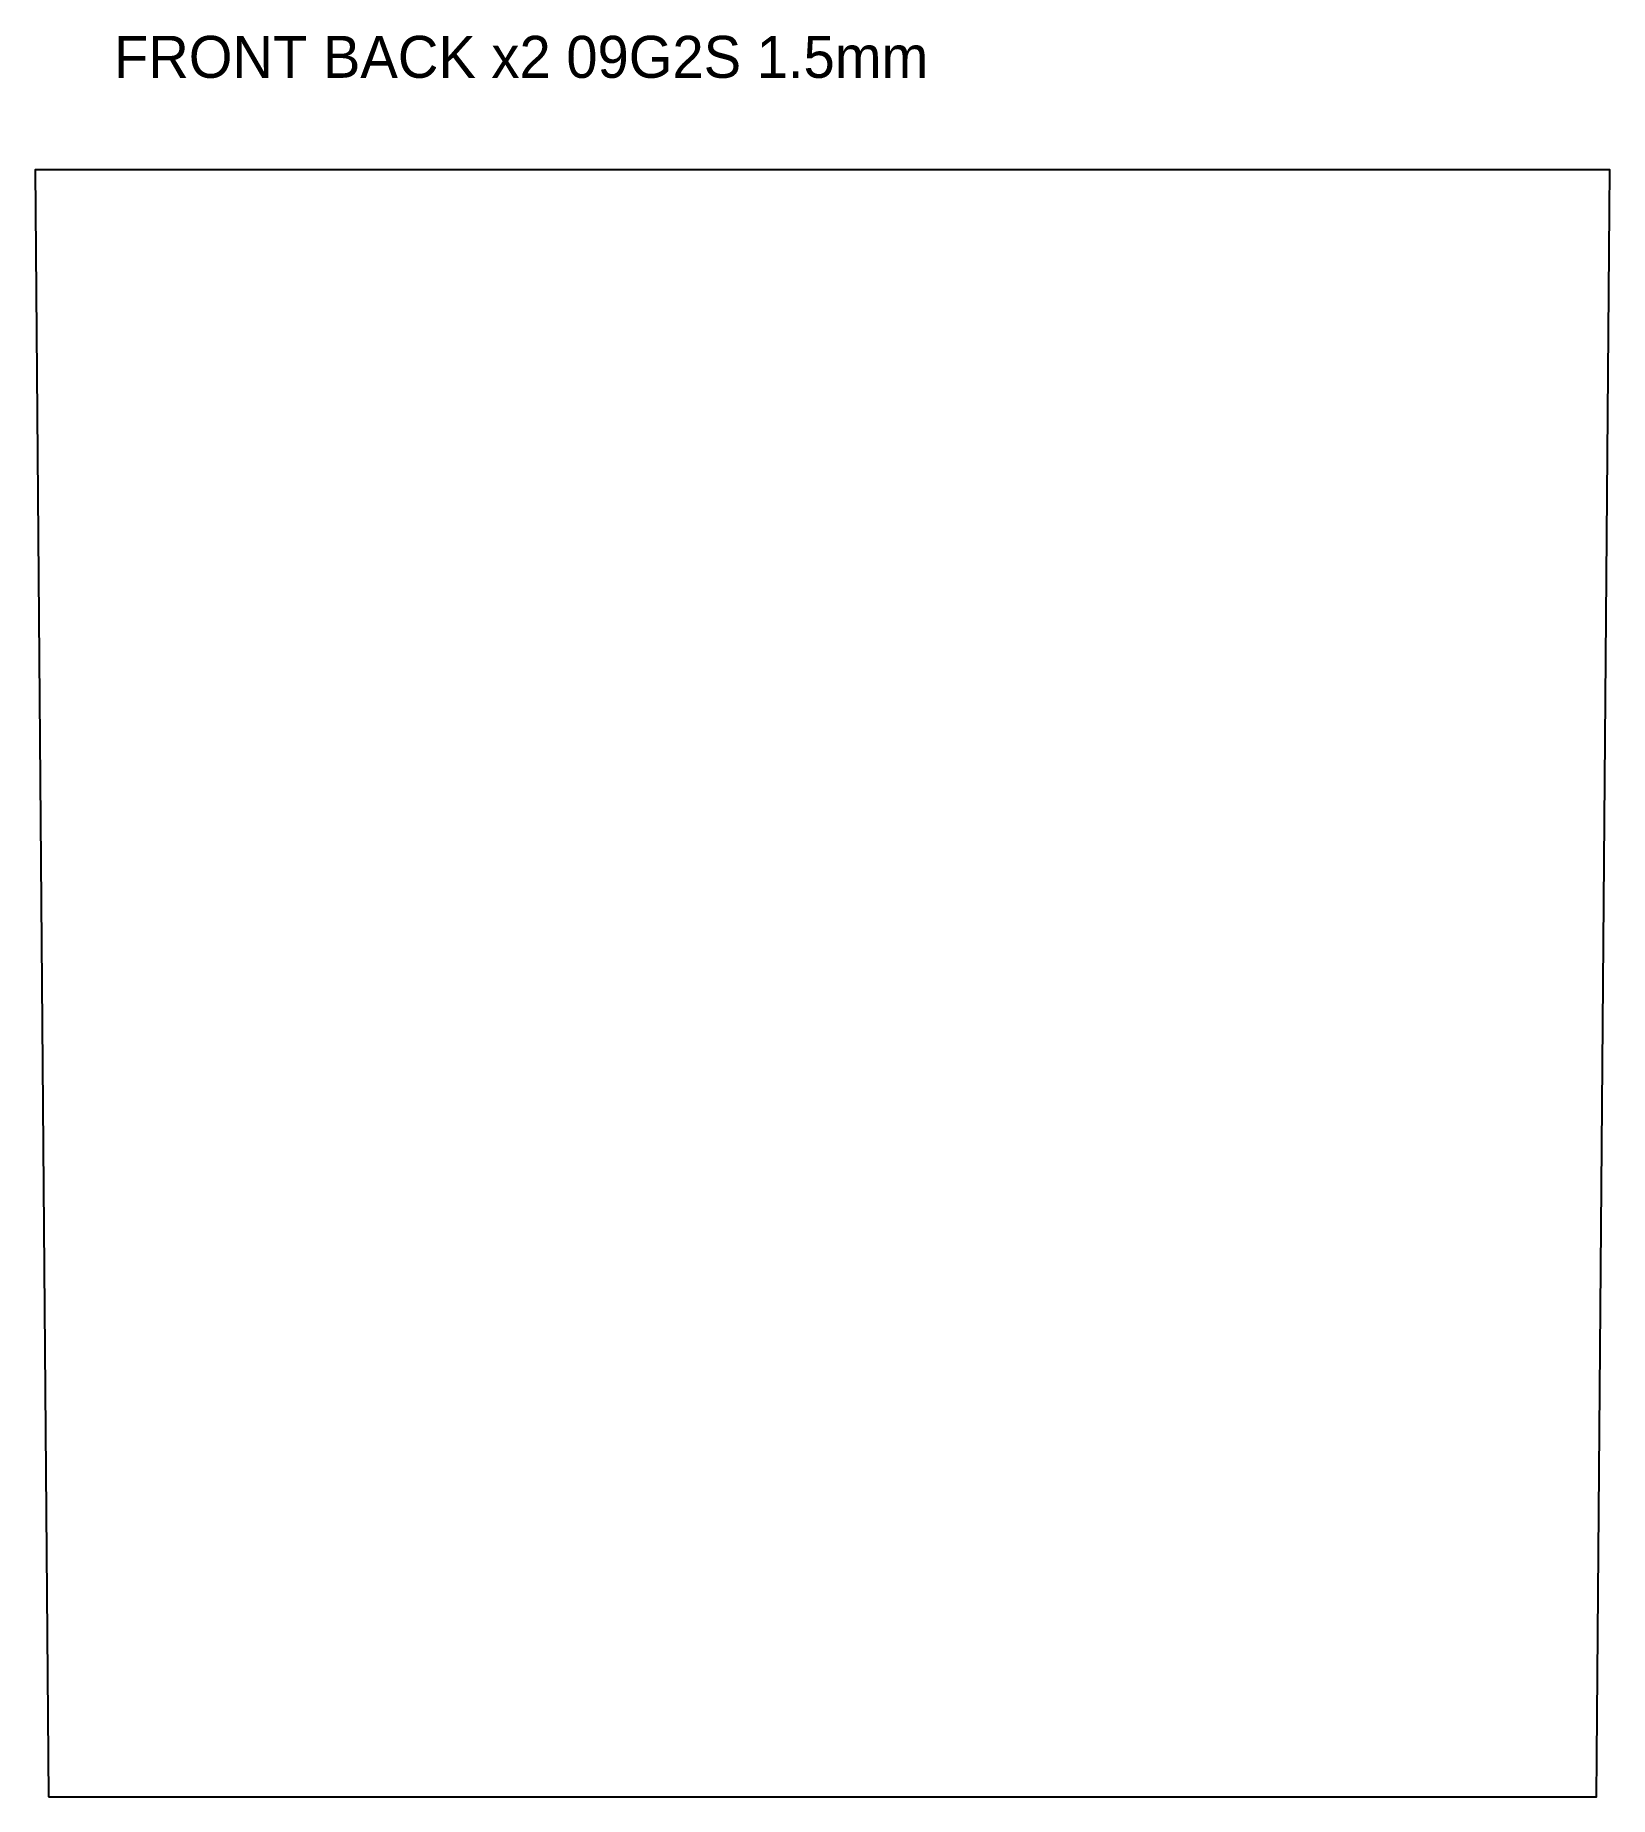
# Model space of a CAD drawing. Header units: millimetres. Extents: x -5 to 595, y 0 to 671.
import ezdxf

# ---------------------------------------------------------------- set-up
doc = ezdxf.new("R2010")
doc.units = ezdxf.units.MM
doc.layers.add('CUT', color=1, linetype='Continuous')
doc.layers.add('INFO', color=7, linetype='Continuous')

msp = doc.modelspace()

# ---------------------------------------------------------------- linework, layer by layer
at = {"layer": 'CUT'}
msp.add_lwpolyline([(0, 0), (590, 0), (595, 620.02), (-5, 620.02)], close=True, dxfattribs=at)

# ---------------------------------------------------------------- texts
at = {"layer": 'INFO'}
msp.add_text('FRONT BACK x2 09G2S 1.5mm', height=16, dxfattribs=at).set_placement((25, 655.02))

doc.saveas('drawing.dxf')
